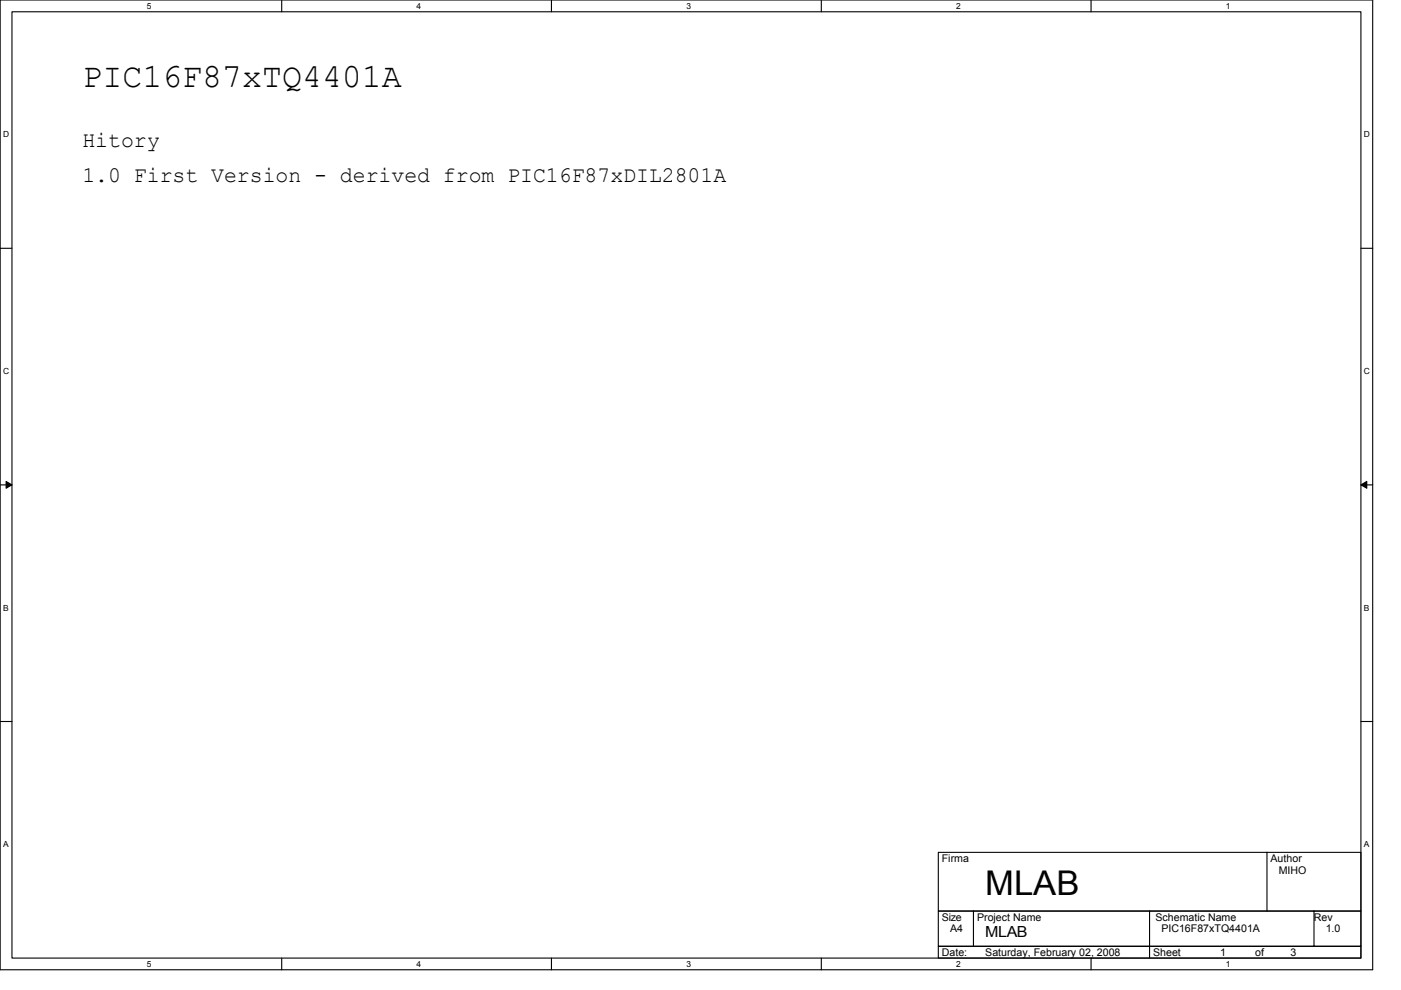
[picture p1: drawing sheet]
<svg xmlns="http://www.w3.org/2000/svg" width="297mm" height="210mm" viewBox="0 0 297 210" stroke-linecap="round" stroke-linejoin="round" font-family="sans-serif">
<defs><g id="words">
<g font-size="7.2">
<text x="17.5" y="18.5">PIC16F87xTQ4401A</text>
<text x="208.9" y="189.8">MLAB</text>
</g>
<g font-size="4.7">
<text x="17.5" y="31.2">Hitory</text>
<text x="17.5" y="38.7">1.0 First Version - derived from PIC16F87xDIL2801A</text>
</g>
<text font-size="3.2" x="208.9" y="198.6">MLAB</text>
<g font-size="2.2">
<text x="199.7" y="182.8">Firma</text>
<text x="269.4" y="182.8">Author</text>
<text x="271.1" y="185.3">MIHO</text>
<text x="199.7" y="195.2">Size</text>
<text x="201.4" y="197.7">A4</text>
<text x="207.2" y="195.2">Project Name</text>
<text x="245" y="195.2">Schematic Name</text>
<text x="246.2" y="197.7">PIC16F87xTQ4401A</text>
<text x="278.6" y="195.2">Rev</text>
<text x="281.1" y="197.7">1.0</text>
<text x="199.7" y="202.7">Date:</text>
<text x="208.9" y="202.7">Saturday, February 02, 2008</text>
<text x="244.5" y="202.7">Sheet</text>
<text x="258.7" y="202.7">1</text>
<text x="266.1" y="202.7">of</text>
<text x="273.6" y="202.7">3</text>
</g>
<g font-size="1.8">
<text x="31.1" y="1.8">5</text>
<text x="88.3" y="1.8">4</text>
<text x="145.5" y="1.8">3</text>
<text x="202.7" y="1.8">2</text>
<text x="259.9" y="1.8">1</text>
<text x=".7" y="29.1">D</text>
<text x="289.2" y="29.1">D</text>
<text x=".7" y="79.3">C</text>
<text x="289.2" y="79.3">C</text>
<text x=".7" y="129.5">B</text>
<text x="289.2" y="129.5">B</text>
<text x=".7" y="179.6">A</text>
<text x="289.2" y="179.6">A</text>
<text x="31.1" y="205">5</text>
<text x="88.3" y="205">4</text>
<text x="145.5" y="205">3</text>
<text x="202.7" y="205">2</text>
<text x="259.9" y="205">1</text>
</g>
</g></defs>
<path d="M0 0h291v205.6h-291zM2.5 2.5h286v200.6h-286z" fill="none" stroke="#000" stroke-width=".23"/>
<g fill="#fff">
<path d="M31.1 .3h1v1.9h-1z"/>
<path d="M31.1 203.4h1v2h-1z"/>
</g>
<path d="M59.7 0v2.5M59.7 203.1v2.5" fill="none" stroke="#000" stroke-width=".23"/>
<g fill="#fff">
<path d="M88.3 .3h1v1.9h-1z"/>
<path d="M88.3 203.4h1v2h-1z"/>
</g>
<path d="M116.9 0v2.5M116.9 203.1v2.5" fill="none" stroke="#000" stroke-width=".23"/>
<g fill="#fff">
<path d="M145.5 .3h1v1.9h-1z"/>
<path d="M145.5 203.4h1v2h-1z"/>
</g>
<path d="M174.1 0v2.5M174.1 203.1v2.5" fill="none" stroke="#000" stroke-width=".23"/>
<g fill="#fff">
<path d="M202.7 .3h1v1.9h-1z"/>
<path d="M202.7 203.4h1v2h-1z"/>
</g>
<path d="M231.3 0v2.5M231.3 203.1v2.5" fill="none" stroke="#000" stroke-width=".23"/>
<g fill="#fff">
<path d="M259.9 .3h1v1.9h-1z"/>
<path d="M259.9 203.4h1v2h-1z"/>
<path d="M.7 27.6h1.3v1.9h-1.3z"/>
<path d="M289.2 27.6h1.3v1.9h-1.3z"/>
<path d="M.7 77.7h1.3v2h-1.3z"/>
<path d="M289.2 77.7h1.3v2h-1.3z"/>
</g>
<path d="M0 52.6h2.5M288.5 52.6h2.5" fill="none" stroke="#000" stroke-width=".23"/>
<g fill="#fff">
<path d="M.7 127.9h1.2v2h-1.2z"/>
<path d="M289.2 127.9h1.2v2h-1.2z"/>
</g>
<path d="M0 102.8h2.5M288.5 102.8h2.5" fill="none" stroke="#000" stroke-width=".23"/>
<path d="M1.3 102.1l1.2 .7-1.2 .7zM288.5 102.8l1.3-.7v1.4z" fill="#000" stroke="#000" stroke-width=".21"/>
<g fill="#fff">
<path d="M.7 178h1.2v2h-1.2z"/>
<path d="M289.2 178h1.2v2h-1.2z"/>
</g>
<path d="M0 153h2.5M288.5 153h2.5M198.9 180.7h89.6v12.5h-89.6zM198.9 193.2h89.6v7.4h-89.6zM206.4 193.2v7.5M243.7 193.2v10M268.6 180.7v12.5M278.6 193.2v7.5M198.9 200.6h89.6v2.5h-89.6z" fill="none" stroke="#000" stroke-width=".23"/>
<use href="#words"/>
</svg>
